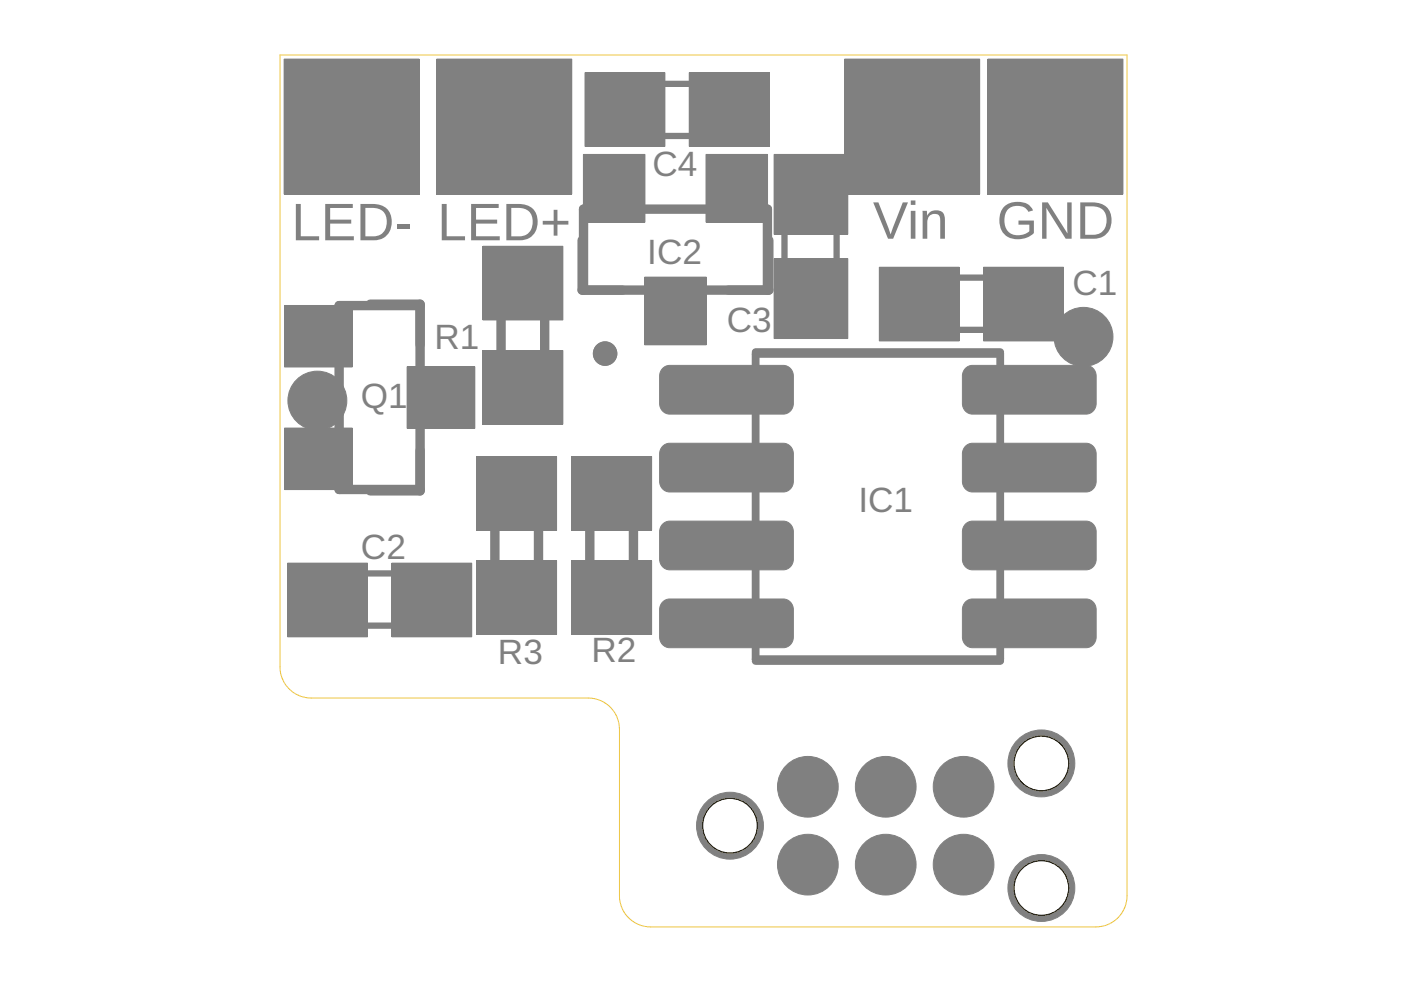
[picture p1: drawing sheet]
<svg xmlns="http://www.w3.org/2000/svg" width="297mm" height="210mm" viewBox="0 0 297 210" stroke-linecap="round" stroke-linejoin="round" font-family="sans-serif">
<defs><g id="words">
<g font-size="11.2" fill="#808080">
<text x="61.8" y="50.9">LED- LED+</text>
<text x="185.1" y="50.6">Vin</text>
<text x="211.3" y="50.6">GND</text>
</g>
<g font-size="7.5" fill="#808080">
<text x="138.3" y="37.4">C4</text>
<text x="137.2" y="55.9">IC2</text>
<text x="227.4" y="62.5">C1</text>
<text x="154.1" y="70.4">C3</text>
<text x="92.1" y="74.1">R1</text>
<text x="76.5" y="86.6">Q1</text>
<text x="182" y="108.7">IC1</text>
<text x="76.5" y="118.6">C2</text>
<text x="105.6" y="140.7">R3</text>
<text x="125.4" y="140.4">R2</text>
</g>
</g></defs>
<g fill="#808080" stroke="#808080" stroke-width=".21">
<path d="M186.4 56.7h17v15.6h-17z"/>
<path d="M208.5 56.7h17v15.6h-17z"/>
<path d="M86.3 77.8h14.4v13h-14.4z"/>
<path d="M60.3 90.8h14.4v13h-14.4z"/>
<path d="M60.3 64.8h14.4v13h-14.4z"/>
<path d="M102.4 74.3h16.9v15.6h-16.9z"/>
<path d="M102.4 52.2h16.9v15.6h-16.9z"/>
<path d="M179.1 12.5h28.6v28.6h-28.6z"/>
<path d="M209.5 12.5h28.6v28.6h-28.6z"/>
<path d="M121.2 118.9h17v15.6h-17z"/>
<path d="M121.2 96.8h17v15.6h-17z"/>
<path d="M101.1 118.9h16.9v15.6h-16.9z"/>
<path d="M101.1 96.8h16.9v15.6h-16.9z"/>
<path d="M61 119.4h16.9v15.6h-16.9z"/>
<path d="M83.1 119.4h16.9v15.6h-16.9z"/>
<path d="M136.7 58.8h13v14.3h-13z"/>
<path d="M123.7 32.7h13v14.4h-13z"/>
<path d="M149.7 32.7h13v14.4h-13z"/>
<path d="M164.1 54.8h15.6v17h-15.6z"/>
<path d="M164.1 32.7h15.6v17h-15.6z"/>
<path d="M146.1 15.4h17v15.6h-17z"/>
<path d="M124 15.4h17v15.6h-17z"/>
<path d="M92.6 12.5h28.6v28.6h-28.6z"/>
<path d="M60.2 12.5h28.7v28.6h-28.7z"/>
<path d="M195 58.2h6.5v12.4h-6.5z"/>
<path d="M210.2 58.2h6.5v12.4h-6.5z"/>
<path d="M89.7 81.3h7.6v5.9h-7.6z"/>
<path d="M64.3 94.8h7.6v6h-7.6z"/>
<path d="M64.3 67.8h7.6v5.9h-7.6z"/>
<path d="M105.3 60.2h11.2v5.3h-11.2z"/>
<path d="M105.3 76.7h11.2v5.3h-11.2z"/>
<path d="M124.1 104.8h11.2v5.2h-11.2z"/>
<path d="M124.1 121.3h11.2v5.3h-11.2z"/>
<path d="M103.9 104.8h11.2v5.2h-11.2z"/>
<path d="M103.9 121.3h11.2v5.3h-11.2z"/>
<path d="M69.6 121h6.5v12.3h-6.5z"/>
<path d="M84.8 121h6.5v12.3h-6.5z"/>
<path d="M140.3 62.2h5.9v7.6h-5.9z"/>
<path d="M126.7 36.7h6v7.6h-6z"/>
<path d="M153.8 36.7h5.9v7.6h-5.9z"/>
<path d="M165.7 56.6h12.4v6.6h-12.4z"/>
<path d="M165.7 41.5h12.4v6.5h-12.4z"/>
<path d="M147.9 17.1h6.6v12.4h-6.6z"/>
<path d="M132.7 17.1h6.6v12.4h-6.6z"/>
</g>
<g fill="#808080" stroke="#808080" stroke-width=".21">
<path d="M140.5 78.1l.9-.5 .6-.1h24.1a2.2 2.2 0 0 1 2.1 2.2v5.8a2.2 2.2 0 0 1-2.1 2.3h-24.1a2.2 2.2 0 0 1-2.2-2.3v-5.8l.1-.6z" fill-rule="evenodd"/>
<path d="M140.5 94.6l.9-.5 .6-.1h24.1a2.2 2.2 0 0 1 2.1 2.3v5.7a2.2 2.2 0 0 1-2.1 2.3h-24.1a2.2 2.2 0 0 1-2.2-2.3v-5.7l.1-.7z" fill-rule="evenodd"/>
<path d="M140.5 111.2l.9-.6 .6-.1h24.1a2.2 2.2 0 0 1 2.1 2.3v5.7a2.2 2.2 0 0 1-2.1 2.3h-24.1a2.2 2.2 0 0 1-2.2-2.3v-5.7l.1-.6z" fill-rule="evenodd"/>
<path d="M140.5 127.7l.9-.6 .6-.1h24.1a2.2 2.2 0 0 1 2.1 2.3v5.8a2.2 2.2 0 0 1-2.1 2.2h-24.1a2.2 2.2 0 0 1-2.2-2.2v-5.8l.1-.6z" fill-rule="evenodd"/>
<path d="M204.7 127.7l.9-.6 .6-.1h24.1a2.2 2.2 0 0 1 2.1 2.3v5.8a2.2 2.2 0 0 1-2.1 2.2h-24.1a2.2 2.2 0 0 1-2.2-2.2v-5.8l.1-.6z" fill-rule="evenodd"/>
<path d="M204.7 111.2l.9-.6 .6-.1h24.1a2.2 2.2 0 0 1 2.1 2.3v5.7a2.2 2.2 0 0 1-2.1 2.3h-24.1a2.2 2.2 0 0 1-2.2-2.3v-5.7l.1-.6z" fill-rule="evenodd"/>
<path d="M204.7 94.6l.9-.5 .6-.1h24.1a2.2 2.2 0 0 1 2.1 2.3v5.7a2.2 2.2 0 0 1-2.1 2.3h-24.1a2.2 2.2 0 0 1-2.2-2.3v-5.7l.1-.7z" fill-rule="evenodd"/>
<path d="M204.7 78.1l.9-.5 .6-.1h24.1a2.2 2.2 0 0 1 2.1 2.2v5.8a2.2 2.2 0 0 1-2.1 2.3h-24.1a2.2 2.2 0 0 1-2.2-2.3v-5.8l.1-.6z" fill-rule="evenodd"/>
<circle cx="171.3" cy="166.8" r="6.4"/>
<circle cx="187.8" cy="166.8" r="6.4"/>
<circle cx="204.3" cy="166.8" r="6.4"/>
<circle cx="204.3" cy="183.3" r="6.4"/>
<circle cx="187.8" cy="183.3" r="6.4"/>
<circle cx="171.3" cy="183.3" r="6.4"/>
<circle cx="154.8" cy="175.1" r="7.1"/>
<circle cx="220.8" cy="188.3" r="7.1"/>
<circle cx="220.8" cy="161.9" r="7.1"/>
<circle cx="67.3" cy="84.9" r="6.2"/>
<circle cx="229.7" cy="71.4" r="6.2"/>
</g>
<circle cx="128.3" cy="75" r="1.29" fill="none" stroke="#808080" stroke-width="2.6"/>
<path d="M160.2 74.7h51.9M160.2 75h51.9v64.8h-51.9zM160.2 140.1h51.9" fill="none" stroke="#808080" stroke-width="1.7"/>
<path d="M123.4 50.9v10.6h39.6v-10.6M78.5 64.5h10.6v39.6h-10.6M89.1 64.8h-17.2v39h17.2M106.2 65.5v11.2M115.5 65.5v11.2M123.7 61.5v-17.2h39v17.2M104.9 110v11.3M114.2 110v11.3M125.1 110v11.3M134.3 110v11.3" fill="none" stroke="#808080" stroke-width="2"/>
<path d="M138.9 17.8h9.3M138.9 28.8h9.3M166.3 47.6v9.3M177.4 47.6v9.3M201.3 58.9h9.3M201.3 69.9h9.3M75.9 121.6h9.2M75.9 132.7h9.2" fill="none" stroke="#808080" stroke-width="1.3"/>
<g fill="none" stroke="#eec643" stroke-width=".21">
<path d="M59.4 11.7h179.6v178.2a6.6 6.6 0 0 1-6.7 6.6h-94.4a6.6 6.6 0 0 1-6.6-6.6v-35.3a6.6 6.6 0 0 0-6.6-6.6h-58.7a6.6 6.6 0 0 1-6.6-6.6z"/>
<circle cx="154.8" cy="175.1" r="5.8"/>
</g>
<circle cx="154.8" cy="175.1" r="5.8" fill="#fff" stroke="#000" stroke-width=".21"/>
<circle cx="220.8" cy="188.3" r="5.8" fill="none" stroke="#eec643" stroke-width=".21"/>
<circle cx="220.8" cy="188.3" r="5.8" fill="#fff" stroke="#000" stroke-width=".21"/>
<circle cx="220.8" cy="161.9" r="5.8" fill="none" stroke="#eec643" stroke-width=".21"/>
<circle cx="220.8" cy="161.9" r="5.8" fill="#fff" stroke="#000" stroke-width=".21"/>
<use href="#words"/>
</svg>
